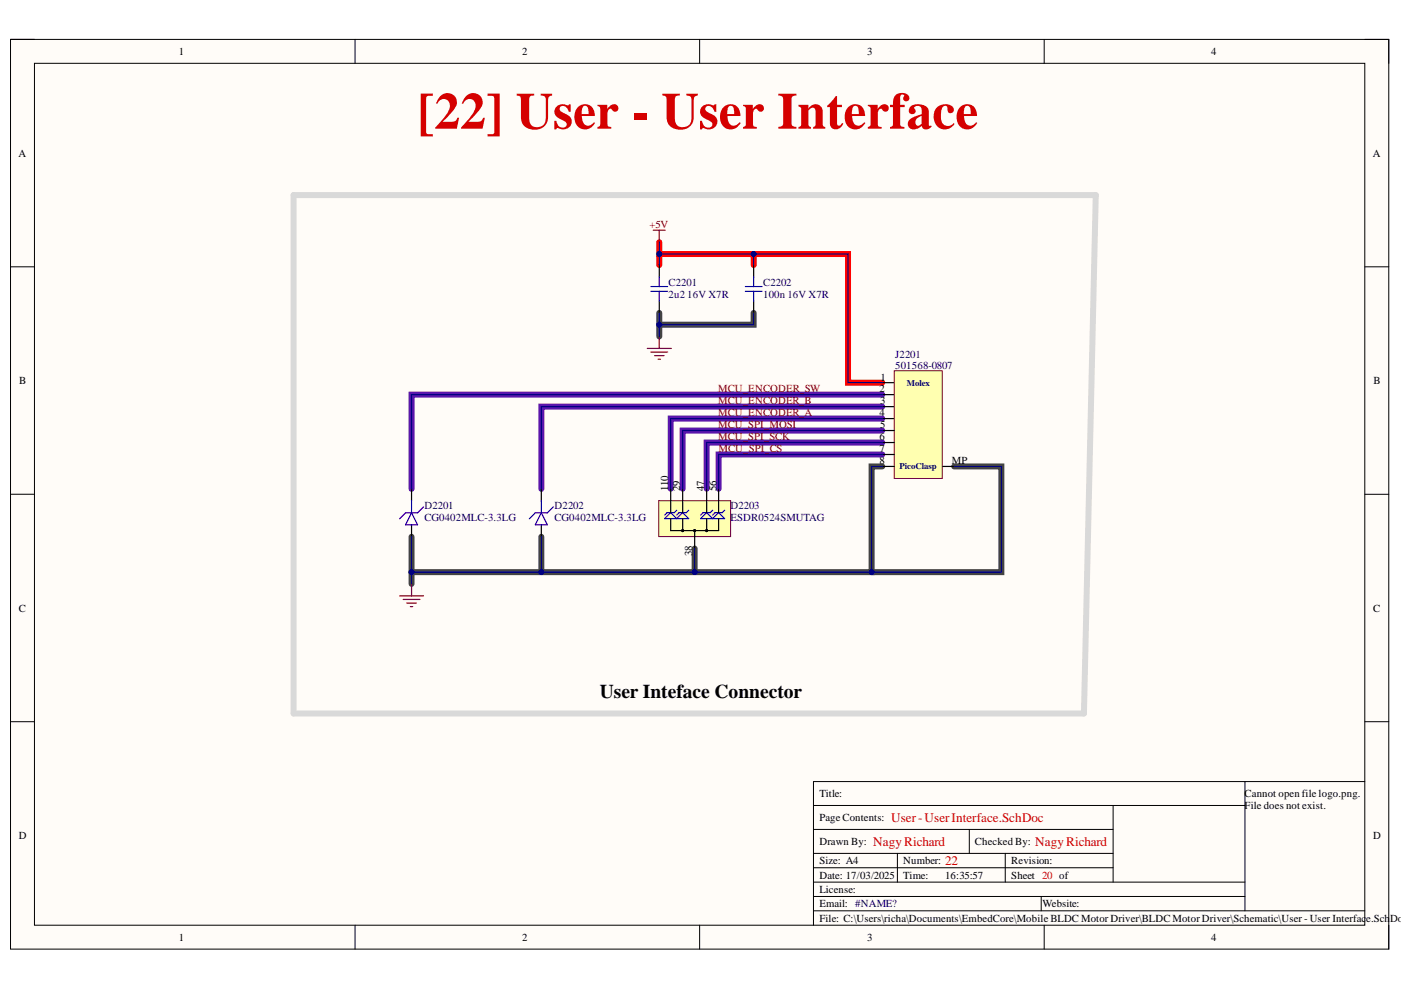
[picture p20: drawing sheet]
<svg xmlns="http://www.w3.org/2000/svg" width="297mm" height="210mm" viewBox="0 0 297 210" stroke-linecap="round" stroke-linejoin="round" font-family="sans-serif">
<defs><g id="words">
<text font-size="11" fill="#d50000" x="88.5" y="27.3">[22] User - User Interface</text>
<text font-size="4.1" x="127.2" y="147.9">User Inteface Connector</text>
<g font-size="2.8" fill="#d50000">
<text x="185.1" y="179.4">NagyRichard</text>
<text x="189" y="174.3">User-UserInterface.SchDoc</text>
<text x="219.5" y="179.4">NagyRichard</text>
<text x="200.4" y="183.4">22</text>
</g>
<g font-size="2.3">
<text x="37.9" y="11.7">1</text>
<text x="110.7" y="11.7">2</text>
<text x="183.9" y="11.7">3</text>
<text x="256.8" y="11.7">4</text>
<text x="3.9" y="33.3">A</text>
<text x="291" y="33.3">A</text>
<text x="4.1" y="81.4">B</text>
<text x="186.5" y="83.2">2</text>
<text x="186.7" y="80.7">1</text>
<text x="291.2" y="81.4">B</text>
<text x="186.5" y="88.3">4</text>
<text x="186.6" y="85.8">3</text>
<text x="186.5" y="93.4">6</text>
<text x="186.5" y="95.9">7</text>
<text x="186.6" y="90.8">5</text>
<text x="186.5" y="98.4">8</text>
<text x="201.8" y="98.4">MP</text>
<text x="141.7" y="104.1" transform="rotate(-90 141.7 104.1)">110</text>
<text x="144.2" y="104.1" transform="rotate(-90 144.2 104.1)">29</text>
<text x="149.3" y="104.1" transform="rotate(-90 149.3 104.1)">47</text>
<text x="151.9" y="104.1" transform="rotate(-90 151.9 104.1)">56</text>
<text x="146.7" y="117.9" transform="rotate(-90 146.7 117.9)">38</text>
<text x="4" y="129.7">C</text>
<text x="291.1" y="129.7">C</text>
<text x="173.7" y="169">Title:</text>
<text x="263.9" y="169">Cannot open file logo.png.</text>
<text x="263.9" y="171.6">File does not exist.</text>
<text x="4" y="177.9">D</text>
<text x="173.7" y="179.2">Drawn By:</text>
<text x="173.7" y="174.1">Page Contents:</text>
<text x="206.7" y="179.2">Checked By:</text>
<text x="291.1" y="177.9">D</text>
<text x="173.7" y="183.2">Size: A4</text>
<text x="191.5" y="183.2">Number:</text>
<text x="214.4" y="183.2">Revision:</text>
<text x="173.7" y="186.3">Date: 17/03/2025</text>
<text x="173.7" y="189.3">License:</text>
<text x="191.5" y="186.3">Time:</text>
<text x="200.4" y="186.3">16:35:57</text>
<text x="214.4" y="186.3">Sheet 20 of</text>
<text x="173.7" y="195.4">File: C:\Users\richa\Documents\EmbedCore\Mobile BLDC Motor Driver\BLDC Motor Driver\Schematic\User - User Interface.Sch</text>
<text x="173.7" y="192.4">Email: #NAME?</text>
<text x="221" y="192.4">Website:</text>
<text x="294.7" y="195.4">Doc</text>
<text x="37.9" y="199.5">1</text>
<text x="110.7" y="199.5">2</text>
<text x="183.9" y="199.5">3</text>
<text x="256.8" y="199.5">4</text>
</g>
<g font-size="2.3" fill="#800000">
<text x="137.7" y="48.3">+5V</text>
<text x="152.2" y="83.2">MCU_ENCODER_SW</text>
<text x="152.2" y="88.3">MCU_ENCODER_A</text>
<text x="152.2" y="85.8">MCU_ENCODER_B</text>
<text x="152.2" y="93.4">MCU_SPI_SCK</text>
<text x="152.2" y="90.8">MCU_SPI_MOSI</text>
<text x="152.3" y="95.9">MCU_SPI_CS</text>
</g>
<g font-size="2.3" fill="#000080">
<text x="141.8" y="60.6">C2201</text>
<text x="141.8" y="63.1">2u2</text>
<text x="145.7" y="63.1">16V X7R</text>
<text x="161.8" y="60.6">C2202</text>
<text x="161.8" y="63.1">100n 16V X7R</text>
<text x="189.8" y="75.9">J2201</text>
<text x="189.8" y="78.3">501568-0807</text>
<text x="90" y="108">D2201</text>
<text x="117.6" y="108">D2202</text>
<text x="154.9" y="108">D2203</text>
<text x="90" y="110.5">CG0402MLC-3.3LG</text>
<text x="117.6" y="110.5">CG0402MLC-3.3LG</text>
<text x="154.9" y="110.5">ESDR0524SMUTAG</text>
</g>
<g font-size="1.9" fill="#000080">
<text x="192.3" y="81.8">Molex</text>
<text x="190.7" y="99.5">PicoClasp</text>
</g>
</g></defs>
<path d="M2.2 8.4h292.2v192.8h-292.2z" fill-rule="evenodd" fill="#fffcf8"/>
<path d="M2.2 8.4h292.2v192.8h-292.2z" fill="none" stroke="#000" stroke-width=".21"/>
<path d="M7.3 13.4h282.1v182.8h-282.1z" fill-rule="evenodd" fill="#fffcf8"/>
<g fill="none" stroke="#000" stroke-width=".21">
<path d="M2.2 8.3h5.1M7.3 13.4h282.1v182.8h-282.1zM75.3 8.3v5.1M148.3 8.3v5.1M221.4 8.4v5M289.4 8.4h5v5M2.2 56.6h5.1M289.4 56.6h5M2.2 104.8h5.1M289.4 104.8h5M2.2 153h5.1M289.4 153h5"/>
<path d="M172.5 175.9h63.5M172.5 170.8h91.5M205.5 175.9v5M236 170.8v16.2M264 165.7v27.4M289.4 165.7h-116.9v30.5M75.3 196.2v5M148.3 196.2v5M172.5 180.9h63.5M172.5 187h91.5M172.5 184h63.5M172.5 190.1h91.5"/>
<path d="M172.5 193.1h116.9M190.3 180.9v6.1M213.1 180.9v6.1M220.8 190.1v3M221.4 196.2v5M294.4 196.2v5"/>
</g>
<path d="M139.8 51.4v2.5h40v27.2h7.3M139.8 53.9v2.3M159.8 53.9v2.3" fill="none" stroke="#f00" stroke-width="1.3"/>
<path d="M139.8 66.3v5M159.8 66.3v2.5h-20M187.1 98.9h-2.3v22.4h-97.5M202.3 98.9h10v22.4h-27.5M87.3 113.8v10M114.8 113.8v7.5M147.3 116.3v5" fill="none" stroke="#434343" stroke-width="1.3"/>
<path d="M187.1 96.4h-34.7v7.2M187.1 93.8h-37.3v9.8M187.1 91.3h-42.4v12.3M187.1 88.7h-44.9v14.9M187.1 86.2h-72.3v17.5M187.1 83.7h-99.8v20" fill="none" stroke="#5b16ad" stroke-width="1.3"/>
<path d="M139.8 56.2v2.5M159.8 56.2v2.5M139.8 63.8v2.5M159.8 63.8v2.5M187.1 81.1h2.5M187.1 83.7h2.5M187.1 86.2h2.5M187.1 88.7h2.5M199.8 98.9h2.5" fill="none" stroke="#000" stroke-width=".25"/>
<path d="M139.8 58.7v2.1M159.8 58.7v2.1M138 61.8h3.6M138 60.8h3.6M139.8 61.8v2M158 61.8h3.6M158 60.8h3.6M159.8 61.8v2" fill="none" stroke="#00f" stroke-width=".25"/>
<path d="M138.5 48.8h2.5M139.8 48.8v2.6M137.2 73.9h5.1M138 74.6h3.6M138.8 75.4h2M139.5 76.2h.5M139.8 71.3v2.6" fill="none" stroke="#800000" stroke-width=".25"/>
<path d="M189.6 78.6h10.2v22.8h-10.2z" fill-rule="evenodd" fill="#ffffb0"/>
<path d="M189.6 78.6h10.2v22.8h-10.2z" fill="none" stroke="#800000" stroke-width=".21"/>
<path d="M187.1 91.3h2.5M187.1 93.8h2.5M187.1 96.4h2.5M187.1 98.9h2.5M114.8 103.7v2.5M114.8 111.3v2.5" fill="none" stroke="#000" stroke-width=".25"/>
<path d="M114.8 108.7l1.2 2.6h-2.5zM114.8 106.2v2.5M117.3 107.5l-1.3 1.2h-2.5l-1.3 1.3" fill="none" stroke="#00f" stroke-width=".25"/>
<path d="M139.7 106.2h15.2v7.6h-15.2z" fill-rule="evenodd" fill="#ffffb0"/>
<path d="M139.7 106.2h15.2v7.6h-15.2z" fill="none" stroke="#800000" stroke-width=".21"/>
<g fill="none" stroke="#000" stroke-width=".25">
<path d="M142.2 103.6v5.1M142.2 110v2.5h10.2v-2.5M144.7 103.6v5.1M144.7 110v2.5M147.3 112.5v3.8M149.8 103.6v5.1M149.8 110v2.5M152.4 103.6v5.1"/>
<circle cx="144.7" cy="112.5" r=".19"/>
<circle cx="147.3" cy="112.5" r=".19"/>
<circle cx="149.8" cy="112.5" r=".19"/>
</g>
<path d="M140.9 110l1.3-1.3 1.3 1.3 1.2-1.3 1.3 1.3zM143.5 108.2l-.5 .5h-1.6l-.5 .5M146 108.2l-.5 .5h-1.5l-.5 .5M148.6 110l1.2-1.3 1.3 1.3 1.3-1.3 1.2 1.3zM151.1 108.2l-.5 .5h-1.5l-.5 .5M153.6 108.2l-.5 .5h-1.5l-.5 .5" fill="none" stroke="#00f" stroke-width=".25"/>
<path d="M159.8 53.9v2.3" fill="none" stroke="#000080" stroke-width=".25"/>
<circle cx="159.8" cy="53.9" r=".51" fill="#000080"/>
<circle cx="159.8" cy="53.9" r=".51" fill="none" stroke="#000080" stroke-width=".21"/>
<path d="M159.8 66.3v2.5h-20" fill="none" stroke="#000080" stroke-width=".25"/>
<circle cx="139.8" cy="68.8" r=".51" fill="#000080"/>
<circle cx="139.8" cy="68.8" r=".51" fill="none" stroke="#000080" stroke-width=".21"/>
<path d="M139.8 53.9v2.3" fill="none" stroke="#000080" stroke-width=".25"/>
<circle cx="139.8" cy="53.9" r=".51" fill="#000080"/>
<circle cx="139.8" cy="53.9" r=".51" fill="none" stroke="#000080" stroke-width=".21"/>
<path d="M187.1 96.4h-34.7v7.2M187.1 93.8h-37.3v9.8M187.1 91.3h-42.4v12.3M187.1 88.7h-44.9v14.9M187.1 86.2h-72.3v17.5M187.1 83.7h-99.8v20M147.3 116.3v5" fill="none" stroke="#000080" stroke-width=".25"/>
<path d="M87.3 103.7v2.5M87.3 111.3v2.5" fill="none" stroke="#000" stroke-width=".25"/>
<path d="M87.3 108.7l1.2 2.6h-2.5zM87.3 106.2v2.5M89.8 107.5l-1.3 1.2h-2.5l-1.3 1.3" fill="none" stroke="#00f" stroke-width=".25"/>
<path d="M84.7 126.3h5.1M85.5 127.1h3.5M86.2 127.9h2.1M87 128.6h.5M87.3 123.8v2.5" fill="none" stroke="#800000" stroke-width=".25"/>
<circle cx="147.3" cy="121.3" r=".51" fill="#000080"/>
<circle cx="147.3" cy="121.3" r=".51" fill="none" stroke="#000080" stroke-width=".21"/>
<path d="M114.8 113.8v7.5" fill="none" stroke="#000080" stroke-width=".25"/>
<circle cx="114.8" cy="121.3" r=".51" fill="#000080"/>
<circle cx="114.8" cy="121.3" r=".51" fill="none" stroke="#000080" stroke-width=".21"/>
<path d="M202.3 98.9h10v22.4h-27.5" fill="none" stroke="#000080" stroke-width=".25"/>
<circle cx="184.8" cy="121.3" r=".51" fill="#000080"/>
<circle cx="184.8" cy="121.3" r=".51" fill="none" stroke="#000080" stroke-width=".21"/>
<path d="M187.1 98.9h-2.3v22.4h-97.5" fill="none" stroke="#000080" stroke-width=".25"/>
<circle cx="87.3" cy="121.3" r=".51" fill="#000080"/>
<circle cx="87.3" cy="121.3" r=".51" fill="none" stroke="#000080" stroke-width=".21"/>
<circle cx="114.8" cy="121.3" r=".51" fill="#000080"/>
<circle cx="114.8" cy="121.3" r=".51" fill="none" stroke="#000080" stroke-width=".21"/>
<circle cx="147.3" cy="121.3" r=".51" fill="#000080"/>
<circle cx="147.3" cy="121.3" r=".51" fill="none" stroke="#000080" stroke-width=".21"/>
<circle cx="184.8" cy="121.3" r=".51" fill="#000080"/>
<circle cx="184.8" cy="121.3" r=".51" fill="none" stroke="#000080" stroke-width=".21"/>
<path d="M87.3 113.8v10" fill="none" stroke="#000080" stroke-width=".25"/>
<circle cx="87.3" cy="121.3" r=".51" fill="#000080"/>
<circle cx="87.3" cy="121.3" r=".51" fill="none" stroke="#000080" stroke-width=".21"/>
<path d="M139.8 66.3v5" fill="none" stroke="#000080" stroke-width=".25"/>
<circle cx="139.8" cy="68.8" r=".51" fill="#000080"/>
<circle cx="139.8" cy="68.8" r=".51" fill="none" stroke="#000080" stroke-width=".21"/>
<path d="M139.8 51.4v2.5h40v27.2h7.3" fill="none" stroke="#000080" stroke-width=".25"/>
<circle cx="159.8" cy="53.9" r=".51" fill="#000080"/>
<circle cx="159.8" cy="53.9" r=".51" fill="none" stroke="#000080" stroke-width=".21"/>
<circle cx="139.8" cy="53.9" r=".51" fill="#000080"/>
<circle cx="139.8" cy="53.9" r=".51" fill="none" stroke="#000080" stroke-width=".21"/>
<path d="M62.2 41.4h170.1l-2.5 109.9h-167.5z" fill="none" stroke="#d9d9d9" stroke-width="1.3"/>
<use href="#words"/>
</svg>
